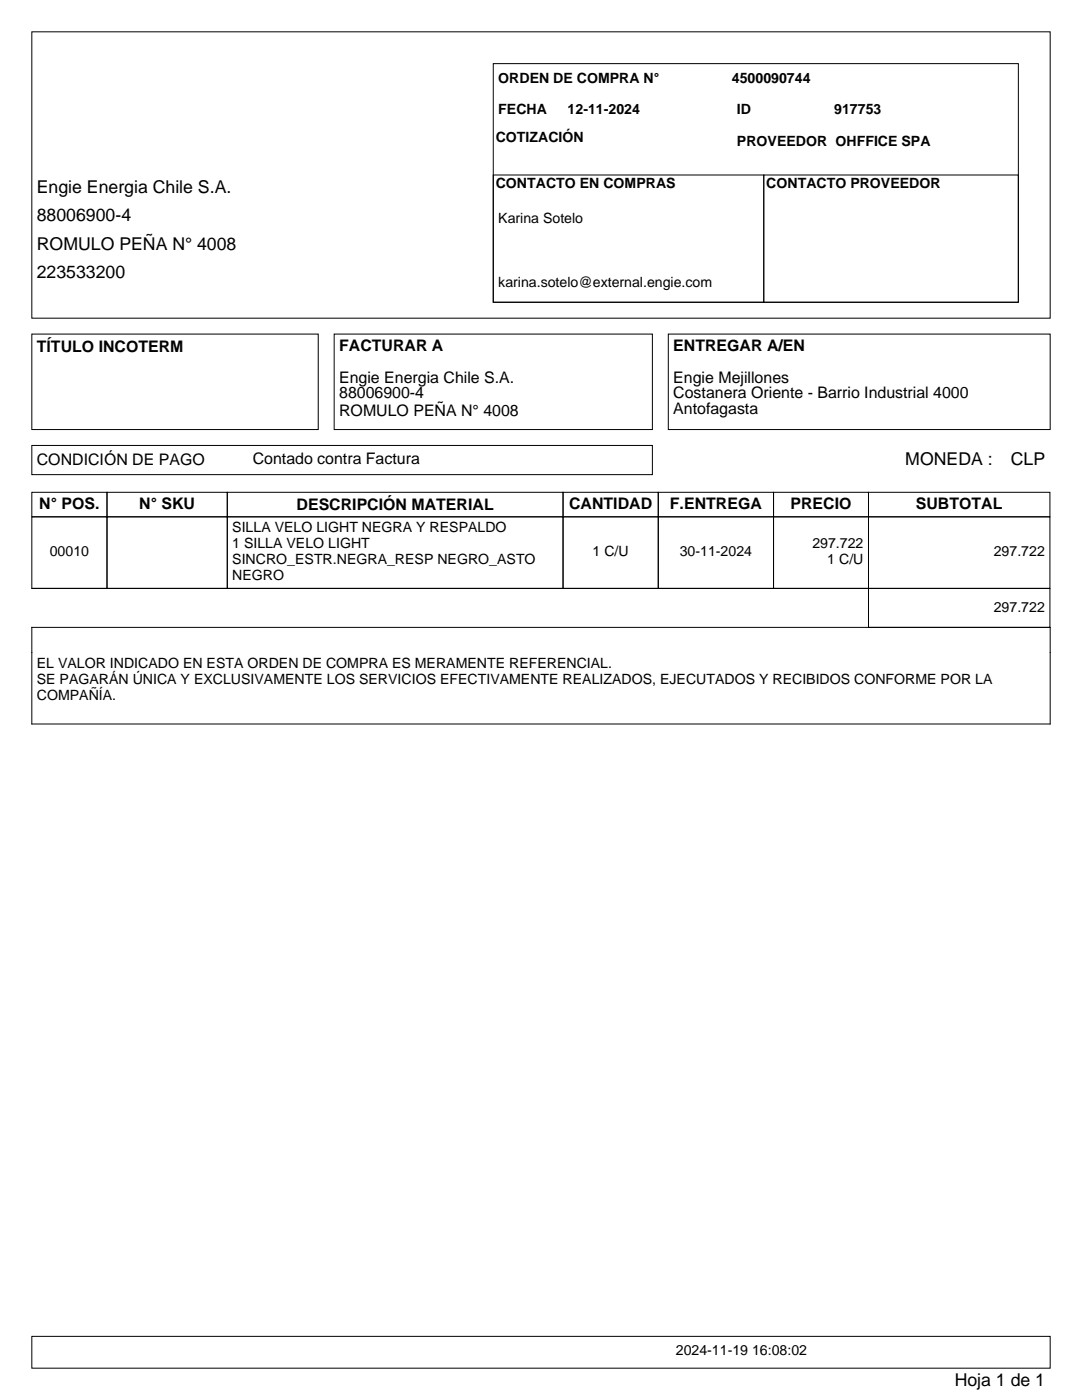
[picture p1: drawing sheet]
<svg xmlns="http://www.w3.org/2000/svg" width="216mm" height="279mm" viewBox="0 0 216 279" stroke-linecap="round" stroke-linejoin="round" font-family="sans-serif">
<defs><g id="words">
<g font-size="3.5">
<text x="7.4" y="38.6">Engie Energia Chile S.A.</text>
<text x="7.4" y="44">88006900-4</text>
<text x="7.4" y="50">ROMULO PEÑA N° 4008</text>
<text x="7.4" y="55.4">223533200</text>
<text x="180.6" y="92.7">MONEDA :</text>
<text x="201.7" y="92.7">CLP</text>
<text x="190.5" y="276.6">Hoja 1 de 1</text>
</g>
<g font-size="3.2">
<text x="7.4" y="70.3">TÍTULO INCOTERM</text>
<text x="67.7" y="70">FACTURAR A</text>
<text x="134.4" y="70">ENTREGAR A/EN</text>
<text x="67.7" y="76.3">Engie Energia Chile S.A.</text>
<text x="134.4" y="76.3">Engie Mejillones</text>
<text x="67.7" y="79.5">88006900-4</text>
<text x="67.7" y="83">ROMULO PEÑA N° 4008</text>
<text x="134.4" y="79.5">Costanera Oriente - Barrio Industrial 4000</text>
<text x="134.4" y="82.7">Antofagasta</text>
<text x="7.4" y="92.8">CONDICIÓN DE PAGO</text>
<text x="50.4" y="92.6">Contado contra Factura</text>
<text x="7.8" y="101.5">N° POS.</text>
<text x="27.8" y="101.5">N° SKU</text>
<text x="59.2" y="101.7">DESCRIPCIÓN MATERIAL</text>
<text x="113.6" y="101.5">CANTIDAD</text>
<text x="133.7" y="101.5">F.ENTREGA</text>
<text x="157.7" y="101.5">PRECIO</text>
<text x="182.8" y="101.5">SUBTOTAL</text>
</g>
<g font-size="2.8">
<text x="99.4" y="16.6">ORDEN DE COMPRA N°</text>
<text x="146" y="16.6">4500090744</text>
<text x="99.4" y="22.8">FECHA</text>
<text x="113.3" y="22.8">12-11-2024</text>
<text x="147.1" y="22.8">ID</text>
<text x="166.5" y="22.8">917753</text>
<text x="98.9" y="28.3">COTIZACIÓN</text>
<text x="147.1" y="29.1">PROVEEDOR OHFFICE SPA</text>
<text x="98.9" y="37.5">CONTACTO EN COMPRAS</text>
<text x="152.9" y="37.5">CONTACTO PROVEEDOR</text>
<text x="99.4" y="44.5">Karina Sotelo</text>
<text x="99.4" y="57.2">karina.sotelo@external.engie.com</text>
<text x="46.4" y="106.2">SILLA VELO LIGHT NEGRA Y RESPALDO</text>
<text x="9.9" y="111">00010</text>
<text x="46.4" y="109.4">1 SILLA VELO LIGHT</text>
<text x="46.4" y="112.6">SINCRO_ESTR.NEGRA_RESP NEGRO_ASTO</text>
<text x="118.2" y="111">1 C/U</text>
<text x="135.6" y="111">30-11-2024</text>
<text x="162.1" y="109.4">297.722</text>
<text x="165.1" y="112.6">1 C/U</text>
<text x="198.3" y="111">297.722</text>
<text x="46.4" y="115.8">NEGRO</text>
<text x="198.3" y="122">297.722</text>
<text x="7.4" y="133.3">EL VALOR INDICADO EN ESTA ORDEN DE COMPRA ES MERAMENTE REFERENCIAL.</text>
<text x="7.4" y="136.5">SE PAGARÁN ÚNICA Y EXCLUSIVAMENTE LOS SERVICIOS EFECTIVAMENTE REALIZADOS, EJECUTADOS Y RECIBIDOS CONFORME POR LA</text>
<text x="7.4" y="139.7">COMPAÑÍA.</text>
<text x="134.9" y="270.3">2024-11-19 16:08:02</text>
</g>
</g></defs>
<g fill="none" stroke="#000" stroke-width=".2">
<path d="M6.3 6.4h203.2v57.1h-203.2zM98.4 12.7h104.8v47.6h-104.8zM98.4 34.9h54v25.4h-54zM152.4 34.9h50.8v25.4h-50.8zM6.3 66.7h57.2v19h-57.2zM66.7 66.7h63.5v19h-63.5zM133.3 66.7h76.2v19h-76.2zM6.3 88.9h123.9v5.8h-123.9zM6.3 98.3h15.1v4.8h-15.1zM21.4 98.3h23.9v4.8h-23.9zM45.3 98.3h67v4.8h-67zM112.3 98.3h19v4.8h-19z"/>
<path d="M131.3 98.3h23v4.8h-23zM154.3 98.3h19v4.8h-19zM173.3 98.3h36.2v4.8h-36.2zM6.3 117.4h167.1M6.3 103.1h15.1v14.3h-15.1zM21.4 103.1h23.9v14.3h-23.9zM45.3 103.1h67v14.3h-67zM112.3 103.1h19v14.3h-19zM131.3 103.1h23v14.3h-23zM154.3 103.1h19v14.3h-19zM173.3 103.1h36.2v14.3h-36.2zM173.3 117.4h36.2v7.8h-36.2z"/>
<path d="M6.3 125.2h203.3M6.3 125.1v19.5M209.5 125.1v19.5M6.3 144.5h203.3M6.3 266.7h203.2v6.3h-203.2z"/>
</g>
<use href="#words"/>
</svg>
